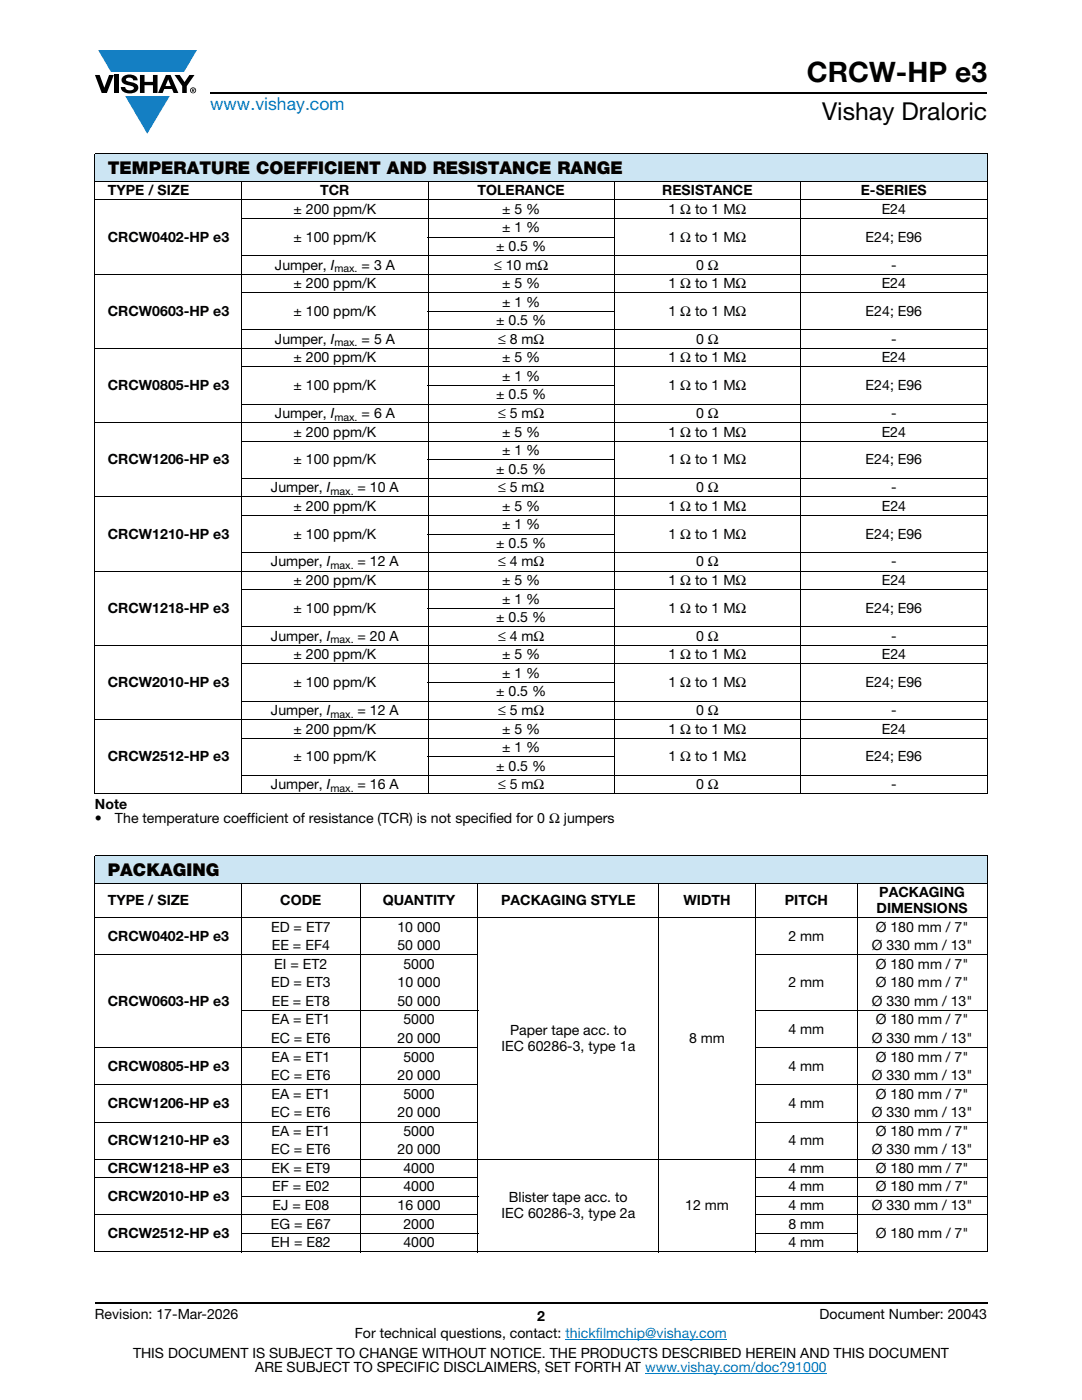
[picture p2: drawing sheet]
<svg xmlns="http://www.w3.org/2000/svg" width="216mm" height="279mm" viewBox="0 0 216 279" stroke-linecap="round" stroke-linejoin="round" font-family="sans-serif">
<defs><g id="words">
<text font-size="5.6" x="161" y="16.4">CRCW-HP e3</text>
<text font-size="4.9" x="164" y="24">Vishay Draloric</text>
<text font-size="3.5" fill="#007ec4" x="42" y="21.9">www.vishay.com</text>
<g font-size="3.5">
<text x="21.5" y="34.8">TEMPERATURE COEFFICIENT AND RESISTANCE RANGE</text>
<text x="21.5" y="174.9">PACKAGING</text>
</g>
<g font-size="2.8">
<text x="21.5" y="39">TYPE / SIZE</text>
<text x="63.9" y="39">TCR</text>
<text x="95.3" y="39">TOLERANCE</text>
<text x="132.1" y="39">RESISTANCE</text>
<text x="171.8" y="39">E-SERIES</text>
<text x="58.5" y="42.7">± 200 ppm/K</text>
<text x="100.2" y="42.7">± 5 %</text>
<text x="100.2" y="46.4">± 1 %</text>
<text x="133.4" y="42.7">1 Ω to 1 MΩ</text>
<text x="175.9" y="42.7">E24</text>
<text x="21.5" y="48.2">CRCW0402-HP e3</text>
<text x="54.9" y="53.8">Jumper, I</text>
<text x="58.5" y="48.2">± 100 ppm/K</text>
<text x="72.2" y="53.8">= 3 A</text>
<text x="98.6" y="53.8">≤ 10 mΩ</text>
<text x="99" y="50.1">± 0.5 %</text>
<text x="133.4" y="48.2">1 Ω to 1 MΩ</text>
<text x="138.9" y="53.8">0 Ω</text>
<text x="172.7" y="48.2">E24; E96</text>
<text x="177.8" y="53.8">-</text>
<text x="58.5" y="57.5">± 200 ppm/K</text>
<text x="100.2" y="57.5">± 5 %</text>
<text x="133.4" y="57.5">1 Ω to 1 MΩ</text>
<text x="175.9" y="57.5">E24</text>
<text x="21.5" y="63">CRCW0603-HP e3</text>
<text x="58.5" y="63">± 100 ppm/K</text>
<text x="99" y="64.9">± 0.5 %</text>
<text x="100.2" y="61.2">± 1 %</text>
<text x="133.4" y="63">1 Ω to 1 MΩ</text>
<text x="172.7" y="63">E24; E96</text>
<text x="54.9" y="68.6">Jumper, I</text>
<text x="72.2" y="68.6">= 5 A</text>
<text x="99.4" y="68.6">≤ 8 mΩ</text>
<text x="138.9" y="68.6">0 Ω</text>
<text x="177.8" y="68.6">-</text>
<text x="21.5" y="77.9">CRCW0805-HP e3</text>
<text x="58.5" y="77.9">± 100 ppm/K</text>
<text x="58.5" y="72.3">± 200 ppm/K</text>
<text x="100.2" y="72.3">± 5 %</text>
<text x="100.2" y="76">± 1 %</text>
<text x="133.4" y="72.3">1 Ω to 1 MΩ</text>
<text x="133.4" y="77.9">1 Ω to 1 MΩ</text>
<text x="172.7" y="77.9">E24; E96</text>
<text x="175.9" y="72.3">E24</text>
<text x="54.9" y="83.4">Jumper, I</text>
<text x="72.2" y="83.4">= 6 A</text>
<text x="99" y="79.7">± 0.5 %</text>
<text x="99.4" y="83.4">≤ 5 mΩ</text>
<text x="138.9" y="83.4">0 Ω</text>
<text x="177.8" y="83.4">-</text>
<text x="58.5" y="87.1">± 200 ppm/K</text>
<text x="100.2" y="87.1">± 5 %</text>
<text x="133.4" y="87.1">1 Ω to 1 MΩ</text>
<text x="175.9" y="87.1">E24</text>
<text x="21.5" y="92.7">CRCW1206-HP e3</text>
<text x="58.5" y="92.7">± 100 ppm/K</text>
<text x="99" y="94.5">± 0.5 %</text>
<text x="100.2" y="90.8">± 1 %</text>
<text x="133.4" y="92.7">1 Ω to 1 MΩ</text>
<text x="172.7" y="92.7">E24; E96</text>
<text x="54.1" y="98.2">Jumper, I</text>
<text x="58.5" y="101.9">± 200 ppm/K</text>
<text x="71.3" y="98.2">= 10 A</text>
<text x="99.4" y="98.2">≤ 5 mΩ</text>
<text x="100.2" y="101.9">± 5 %</text>
<text x="133.4" y="101.9">1 Ω to 1 MΩ</text>
<text x="138.9" y="98.2">0 Ω</text>
<text x="175.9" y="101.9">E24</text>
<text x="177.8" y="98.2">-</text>
<text x="21.5" y="107.5">CRCW1210-HP e3</text>
<text x="58.5" y="107.5">± 100 ppm/K</text>
<text x="100.2" y="105.6">± 1 %</text>
<text x="133.4" y="107.5">1 Ω to 1 MΩ</text>
<text x="172.7" y="107.5">E24; E96</text>
<text x="54.1" y="113.1">Jumper, I</text>
<text x="71.3" y="113.1">= 12 A</text>
<text x="99" y="109.3">± 0.5 %</text>
<text x="99.4" y="113.1">≤ 4 mΩ</text>
<text x="138.9" y="113.1">0 Ω</text>
<text x="177.8" y="113.1">-</text>
<text x="58.5" y="116.8">± 200 ppm/K</text>
<text x="100.2" y="116.8">± 5 %</text>
<text x="133.4" y="116.8">1 Ω to 1 MΩ</text>
<text x="175.9" y="116.8">E24</text>
<text x="21.5" y="122.3">CRCW1218-HP e3</text>
<text x="58.5" y="122.3">± 100 ppm/K</text>
<text x="99" y="124.2">± 0.5 %</text>
<text x="100.2" y="120.5">± 1 %</text>
<text x="133.4" y="122.3">1 Ω to 1 MΩ</text>
<text x="172.7" y="122.3">E24; E96</text>
<text x="54.1" y="127.9">Jumper, I</text>
<text x="58.5" y="131.6">± 200 ppm/K</text>
<text x="71.3" y="127.9">= 20 A</text>
<text x="99.4" y="127.9">≤ 4 mΩ</text>
<text x="100.2" y="131.6">± 5 %</text>
<text x="133.4" y="131.6">1 Ω to 1 MΩ</text>
<text x="138.9" y="127.9">0 Ω</text>
<text x="175.9" y="131.6">E24</text>
<text x="177.8" y="127.9">-</text>
<text x="21.5" y="137.1">CRCW2010-HP e3</text>
<text x="58.5" y="137.1">± 100 ppm/K</text>
<text x="100.2" y="135.3">± 1 %</text>
<text x="133.4" y="137.1">1 Ω to 1 MΩ</text>
<text x="172.7" y="137.1">E24; E96</text>
<text x="54.1" y="142.7">Jumper, I</text>
<text x="71.3" y="142.7">= 12 A</text>
<text x="99" y="139">± 0.5 %</text>
<text x="99.4" y="142.7">≤ 5 mΩ</text>
<text x="138.9" y="142.7">0 Ω</text>
<text x="177.8" y="142.7">-</text>
<text x="58.5" y="146.4">± 200 ppm/K</text>
<text x="100.2" y="146.4">± 5 %</text>
<text x="133.4" y="146.4">1 Ω to 1 MΩ</text>
<text x="175.9" y="146.4">E24</text>
<text x="21.5" y="152">CRCW2512-HP e3</text>
<text x="58.5" y="152">± 100 ppm/K</text>
<text x="99" y="153.8">± 0.5 %</text>
<text x="100.2" y="150.1">± 1 %</text>
<text x="133.4" y="152">1 Ω to 1 MΩ</text>
<text x="172.7" y="152">E24; E96</text>
<text x="18.9" y="161.4">Note</text>
<text x="54.1" y="157.5">Jumper, I</text>
<text x="71.3" y="157.5">= 16 A</text>
<text x="99.4" y="157.5">≤ 5 mΩ</text>
<text x="138.9" y="157.5">0 Ω</text>
<text x="177.8" y="157.5">-</text>
<text x="18.9" y="164.2">•</text>
<text x="22.9" y="164.2">The temperature coefficient of resistance (TCR) is not specified for 0 Ω jumpers</text>
<text x="175.4" y="179">PACKAGING</text>
<text x="21.5" y="180.6">TYPE / SIZE</text>
<text x="54.1" y="185.9">ED = ET7</text>
<text x="55.9" y="180.6">CODE</text>
<text x="76.4" y="180.6">QUANTITY</text>
<text x="79.3" y="185.9">10 000</text>
<text x="100" y="180.6">PACKAGING STYLE</text>
<text x="136.4" y="180.6">WIDTH</text>
<text x="156.6" y="180.6">PITCH</text>
<text x="174.7" y="185.9">Ø 180 mm / 7&quot;</text>
<text x="174.9" y="182.2">DIMENSIONS</text>
<text x="21.5" y="187.8">CRCW0402-HP e3</text>
<text x="54.2" y="189.6">EE = EF4</text>
<text x="79.3" y="189.6">50 000</text>
<text x="157.3" y="187.8">2 mm</text>
<text x="173.9" y="189.6">Ø 330 mm / 13&quot;</text>
<text x="54.1" y="197">ED = ET3</text>
<text x="54.7" y="193.3">EI = ET2</text>
<text x="79.3" y="197">10 000</text>
<text x="80.5" y="193.3">5000</text>
<text x="157.3" y="197">2 mm</text>
<text x="174.7" y="193.3">Ø 180 mm / 7&quot;</text>
<text x="174.7" y="197">Ø 180 mm / 7&quot;</text>
<text x="21.5" y="200.7">CRCW0603-HP e3</text>
<text x="54.2" y="200.7">EE = ET8</text>
<text x="79.3" y="200.7">50 000</text>
<text x="173.9" y="200.7">Ø 330 mm / 13&quot;</text>
<text x="54.1" y="208.2">EC = ET6</text>
<text x="54.2" y="204.4">EA = ET1</text>
<text x="79.3" y="208.2">20 000</text>
<text x="80.5" y="204.4">5000</text>
<text x="100.1" y="209.7">IEC 60286-3, type 1a</text>
<text x="101.8" y="206.6">Paper tape acc. to</text>
<text x="137.5" y="208.2">8 mm</text>
<text x="157.3" y="206.3">4 mm</text>
<text x="174" y="208.2">Ø 330 mm / 13&quot;</text>
<text x="174.7" y="204.4">Ø 180 mm / 7&quot;</text>
<text x="21.5" y="213.7">CRCW0805-HP e3</text>
<text x="54.1" y="215.6">EC = ET6</text>
<text x="54.2" y="211.9">EA = ET1</text>
<text x="79.3" y="215.6">20 000</text>
<text x="80.5" y="211.9">5000</text>
<text x="157.3" y="213.7">4 mm</text>
<text x="174" y="215.6">Ø 330 mm / 13&quot;</text>
<text x="174.7" y="211.9">Ø 180 mm / 7&quot;</text>
<text x="21.5" y="221.1">CRCW1206-HP e3</text>
<text x="54.2" y="219.3">EA = ET1</text>
<text x="80.5" y="219.3">5000</text>
<text x="157.3" y="221.1">4 mm</text>
<text x="174.7" y="219.3">Ø 180 mm / 7&quot;</text>
<text x="54.1" y="223">EC = ET6</text>
<text x="54.2" y="226.7">EA = ET1</text>
<text x="79.3" y="223">20 000</text>
<text x="80.5" y="226.7">5000</text>
<text x="174" y="223">Ø 330 mm / 13&quot;</text>
<text x="174.7" y="226.7">Ø 180 mm / 7&quot;</text>
<text x="21.5" y="228.5">CRCW1210-HP e3</text>
<text x="54.1" y="230.4">EC = ET6</text>
<text x="79.3" y="230.4">20 000</text>
<text x="157.3" y="228.5">4 mm</text>
<text x="174" y="230.4">Ø 330 mm / 13&quot;</text>
<text x="21.5" y="234.1">CRCW1218-HP e3</text>
<text x="21.5" y="239.6">CRCW2010-HP e3</text>
<text x="54.2" y="234.1">EK = ET9</text>
<text x="54.3" y="237.8">EF = E02</text>
<text x="80.5" y="234.1">4000</text>
<text x="80.5" y="237.8">4000</text>
<text x="101.5" y="239.9">Blister tape acc. to</text>
<text x="157.3" y="234.1">4 mm</text>
<text x="157.3" y="237.8">4 mm</text>
<text x="174.7" y="234.1">Ø 180 mm / 7&quot;</text>
<text x="174.7" y="237.8">Ø 180 mm / 7&quot;</text>
<text x="54" y="245.2">EG = E67</text>
<text x="54.4" y="241.5">EJ = E08</text>
<text x="79.3" y="241.5">16 000</text>
<text x="80.5" y="245.2">2000</text>
<text x="100.1" y="243.1">IEC 60286-3, type 2a</text>
<text x="136.7" y="241.5">12 mm</text>
<text x="157.3" y="241.5">4 mm</text>
<text x="157.3" y="245.2">8 mm</text>
<text x="174" y="241.5">Ø 330 mm / 13&quot;</text>
<text x="21.5" y="247.1">CRCW2512-HP e3</text>
<text x="54.1" y="248.9">EH = E82</text>
<text x="80.5" y="248.9">4000</text>
<text x="157.3" y="248.9">4 mm</text>
<text x="174.7" y="247.1">Ø 180 mm / 7&quot;</text>
<text x="18.9" y="263.3">Revision: 17-Mar-2026</text>
<text x="107.2" y="263.6">2</text>
<text x="163.6" y="263.3">Document Number: 20043</text>
<text x="70.8" y="267.1">For technical questions, contact: thickfilmchip@vishay.com</text>
<text x="26.5" y="271">THIS DOCUMENT IS SUBJECT TO CHANGE WITHOUT NOTICE. THE PRODUCTS DESCRIBED HEREIN AND THIS DOCUMENT</text>
<text x="50.9" y="273.8">ARE SUBJECT TO SPECIFIC DISCLAIMERS, SET FORTH AT www.vishay.com/doc?91000</text>
</g>
<g font-size="2.1">
<text x="66.7" y="54.3">max.</text>
<text x="66.7" y="69.1">max.</text>
<text x="66.7" y="83.9">max.</text>
<text x="65.9" y="98.7">max.</text>
<text x="65.9" y="113.6">max.</text>
<text x="65.9" y="128.4">max.</text>
<text x="65.9" y="143.2">max.</text>
<text x="65.9" y="158">max.</text>
</g>
</g></defs>
<g fill="#147fc3">
<path d="M19.6 10h19.7l-2.6 4.3h-1.1h-13.5z"/>
<path d="M25 19.2h8.9l-4.5 7.5z"/>
</g>
<g fill="#000">
<path d="M18.9 15h1l.9 2.5 1-2.5h.9l-1.4 3.6h-1zM22.9 15h.9v3.6h-.9zM24.6 15.3a2.1 2.1 0 0 1 2.8 .3l.1 .4h-.9a.79 .79 0 0 0-.7-.5 .79 .79 0 0 0-.8 .4l.3 .3 1 .2a1.08 1.08 0 0 1 1.2 1 1.08 1.08 0 0 1-1.1 1.2 1.73 1.73 0 0 1-2.4-1.2h.9a.96 .96 0 0 0 .8 .6 .96 .96 0 0 0 .9-.4 1.31 1.31 0 0 0-1.2-.6 1.03 1.03 0 0 1-1.1-.6 1.03 1.03 0 0 1 .2-1.1zM27.9 15h.9v1.3h1.7v-1.3h.9v3.6h-.9v-1.6h-1.7v1.6h-.9zM34.8 15h1.1l.9 1.4 1-1.4h1l-1.5 2.2v1.4h-.9v-1.4z"/>
<path d="M33.6 15.9l.5 1.3h-1.1zM33.1 15l-1.6 3.6h1l.3-.8h1.5l.3 .8h1l-1.6-3.6z"/>
<path d="M38.4 17.8h.2v.2h-.2zM38.3 17.7v.7h.1v-.3l.4 .3-.2-.3 .2-.2-.1-.2z"/>
<path d="M38.1 18a.46 .46 0 0 1 .9 0 .46 .46 0 0 1-.9 0zM37.9 18a.6 .6 0 0 0 1.2 0 .6 .6 0 0 0-1.2 0z"/>
</g>
<path d="M42 18.6h155M18.9 260h178.1" fill="none" stroke="#000" stroke-width=".36"/>
<path d="M112.8 267.3h32.3M128.7 274h36.3" fill="none" stroke="#007ec4" stroke-width=".2"/>
<g fill="#cce5f3">
<path d="M18.9 30.7h178.1v5.5h-178.1z"/>
<path d="M18.9 170.8h178.1v5.5h-178.1z"/>
</g>
<g fill="none" stroke="#000" stroke-width=".2">
<path d="M18.9 30.7h178.1M18.9 36.2h29.2M18.9 39.9h178.1M18.9 30.8v127.5M48.2 36.1v122.4M48.3 36.2h148.7M85.4 36.1v122.4M122.6 36.1v122.4M159.8 36.1v122.4M197 30.8v5.3M197 36.3v3.5M197 40v118.3"/>
<path d="M18.9 54.7h178.1M48.1 43.6h148.9M48.1 51h148.9M48.1 58.4h148.9M85.3 47.3h37.4M18.9 69.5h178.1M48.1 65.8h148.9M48.1 73.2h148.9M85.3 62.1h37.4M85.3 76.9h37.4M18.9 84.3h178.1M18.9 99.2h178.1"/>
<path d="M48.1 80.6h148.9M48.1 88.1h148.9M48.1 95.5h148.9M85.3 91.8h37.4M18.9 114h178.1M48.1 102.9h148.9M48.1 110.3h148.9M48.1 117.7h148.9M85.3 106.6h37.4M18.9 128.8h178.1M48.1 125.1h148.9M48.1 132.5h148.9"/>
<path d="M48.1 139.9h148.9M85.3 121.4h37.4M85.3 136.2h37.4M18.9 143.6h178.1M18.9 158.5h178.1M48.1 147.3h148.9M48.1 154.7h148.9M85.3 151h37.4M18.9 170.8h178.1M18.9 176.3h178.1M18.9 170.9v78.9M48.2 176.2v73.7"/>
<path d="M71.9 176.2v73.7M95.4 176.2v73.7M131.4 176.2v73.7M150.8 176.2v73.7M171 176.2v73.7M197 170.9v78.9M18.9 183.2h178.1M18.9 190.6h76.6M150.7 190.6h46.3M18.9 209.1h76.6M18.9 216.5h76.6M48.1 201.7h47.4"/>
<path d="M150.7 201.7h46.3M150.7 209.1h46.3M150.7 216.5h46.3M18.9 223.9h76.6M18.9 231.3h178.1M18.9 235h76.6M48.1 238.7h47.4M150.7 223.9h46.3M150.7 235h46.3M150.7 238.7h46.3M18.9 242.4h76.6M18.9 249.9h178.1"/>
<path d="M48.1 246.1h47.4M150.7 242.4h46.3M150.7 246.1h20.4"/>
</g>
<use href="#words"/>
</svg>
